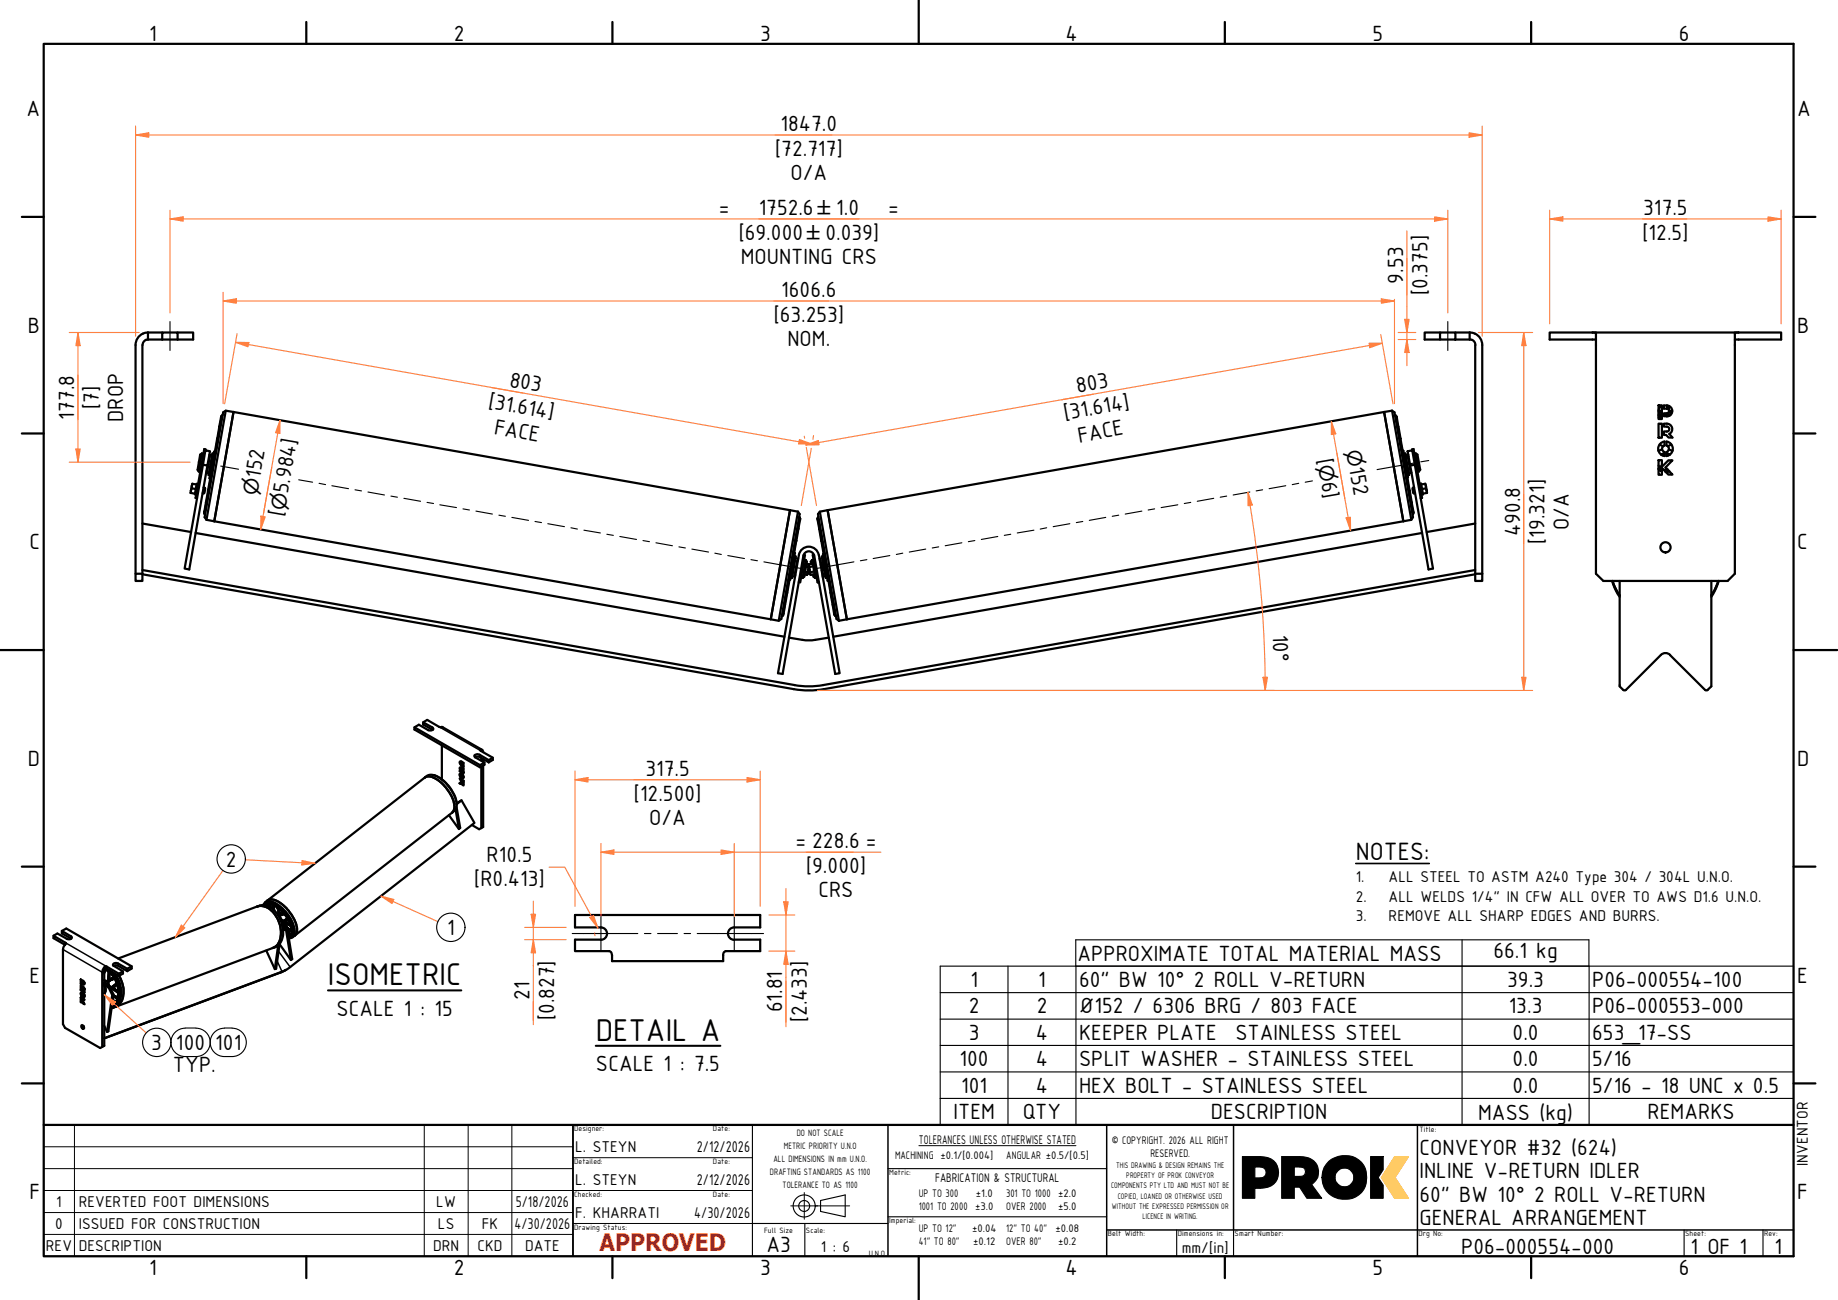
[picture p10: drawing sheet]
<svg xmlns="http://www.w3.org/2000/svg" width="420mm" height="297mm" viewBox="0 0 420 297" stroke-linecap="round" stroke-linejoin="round" font-family="sans-serif">
<defs><g id="words">
<g font-size="7.7">
<text x="75" y="225.2">ISOMETRIC</text>
<text x="136.2" y="237.8">DETAIL A</text>
</g>
<text font-size="6.2" x="309.9" y="196.4">NOTES:</text>
<text font-size="5.5" fill="#f00" x="137" y="285.8">APPROVED</text>
<g font-size="5.4">
<text x="34.1" y="9.3">1</text>
<text x="103.8" y="9.3">2</text>
<text x="173.8" y="9.3">3</text>
<text x="243.6" y="9.3">4</text>
<text x="313.8" y="9.3">5</text>
<text x="383.8" y="9.3">6</text>
<text x="6.1" y="26.5">A</text>
<text x="178.4" y="30">1847.0</text>
<text x="410.8" y="26.5">A</text>
<text x="177.2" y="35.5">[72.717]</text>
<text x="180.7" y="41.2">O/A</text>
<text x="164.3" y="49.2">=</text>
<text x="173.4" y="49.2">1752.6</text>
<text x="191.1" y="49.2">1.0</text>
<text x="203" y="49.2">=</text>
<text x="375.6" y="49.2">317.5</text>
<text x="168.9" y="54.8">[69.000</text>
<text x="188.7" y="54.8">0.039]</text>
<text x="375.5" y="54.8">[12.5]</text>
<text x="169.3" y="60.4">MOUNTING CRS</text>
<text x="320.8" y="64.8" transform="rotate(-90 320.8 64.8)">9.53</text>
<text x="178.6" y="67.9">1606.6</text>
<text x="326.3" y="67.4" transform="rotate(-90 326.3 67.4)">[0.375]</text>
<text x="6.4" y="76.1">B</text>
<text x="176.9" y="73.5">[63.253]</text>
<text x="410.8" y="76.1">B</text>
<text x="180" y="79.1">NOM.</text>
<text x="116.3" y="88.3" transform="rotate(10 116.3 88.3)">803</text>
<text x="246.3" y="89.8" transform="rotate(-10 246.3 89.8)">803</text>
<text x="17" y="95.9" transform="rotate(-90 17 95.9)">177.8</text>
<text x="22.6" y="93.4" transform="rotate(-90 22.6 93.4)">[7]</text>
<text x="111.5" y="93.2" transform="rotate(10 111.5 93.2)">[31.614]</text>
<text x="243.5" y="96" transform="rotate(-10 243.5 96)">[31.614]</text>
<text x="28.2" y="96.4" transform="rotate(-90 28.2 96.4)">DROP</text>
<text x="112.8" y="99.1" transform="rotate(10 112.8 99.1)">FACE</text>
<text x="246.7" y="101.1" transform="rotate(-10 246.7 101.1)">FACE</text>
<text x="301.1" y="105.1" transform="rotate(80 301.1 105.1)">[</text>
<text x="308.4" y="107" transform="rotate(80 308.4 107)">152</text>
<text x="59.4" y="109.5" transform="rotate(-80 59.4 109.5)">152</text>
<text x="65.8" y="112.9" transform="rotate(-80 65.8 112.9)">5.984]</text>
<text x="302" y="110.3" transform="rotate(80 302 110.3)">6]</text>
<text x="64.9" y="118.1" transform="rotate(-80 64.9 118.1)">[</text>
<text x="6.7" y="125.5">C</text>
<text x="347.5" y="122.5" transform="rotate(-90 347.5 122.5)">490.8</text>
<text x="353.1" y="124.2" transform="rotate(-90 353.1 124.2)">[19.321]</text>
<text x="358.6" y="121.1" transform="rotate(-90 358.6 121.1)">O/A</text>
<text x="410.8" y="125.5">C</text>
<text x="291" y="145" transform="rotate(88 291 145)">10°</text>
<text x="6.4" y="175">D</text>
<text x="147.5" y="177.3">317.5</text>
<text x="410.8" y="175">D</text>
<text x="144.9" y="182.9">[12.500]</text>
<text x="148.4" y="188.5">O/A</text>
<text x="111.2" y="196.9">R10.5</text>
<text x="181.8" y="193.8">= 228.6 =</text>
<text x="51.6" y="198">2</text>
<text x="108.4" y="202.5">[R0.413]</text>
<text x="184.3" y="199.5">[9.000]</text>
<text x="187.1" y="205">CRS</text>
<text x="102.2" y="213.6">1</text>
<text x="246.3" y="219.5">APPROXIMATE TOTAL MATERIAL MASS</text>
<text x="341.4" y="219">66.1 kg</text>
<text x="6.7" y="224.5">E</text>
<text x="221.8" y="225.5">1</text>
<text x="237.3" y="225.5">1</text>
<text x="246.7" y="225.5">60&quot; BW 10° 2 ROLL V-RETURN</text>
<text x="344.6" y="225.5">39.3</text>
<text x="364" y="225.5">P06-000554-100</text>
<text x="410.8" y="224.5">E</text>
<text x="76.9" y="232.1">SCALE 1 : 15</text>
<text x="121.1" y="228.4" transform="rotate(-90 121.1 228.4)">21</text>
<text x="126.7" y="233.1" transform="rotate(-90 126.7 233.1)">[0.827]</text>
<text x="178.8" y="231.3" transform="rotate(-90 178.8 231.3)">61.81</text>
<text x="184.4" y="233.6" transform="rotate(-90 184.4 233.6)">[2.433]</text>
<text x="221.5" y="231.5">2</text>
<text x="237" y="231.5">2</text>
<text x="246.7" y="231.5">Ø152 / 6306 BRG / 803 FACE</text>
<text x="344.9" y="231.5">13.3</text>
<text x="364" y="231.5">P06-000553-000</text>
<text x="34.6" y="239.9">3</text>
<text x="40.2" y="239.9">100</text>
<text x="49.2" y="239.9">101</text>
<text x="221.5" y="237.6">3</text>
<text x="236.8" y="237.6">4</text>
<text x="246.7" y="237.6">KEEPER PLATE</text>
<text x="282.4" y="237.6">STAINLESS STEEL</text>
<text x="345.8" y="237.6">0.0</text>
<text x="364" y="237.6">653_17-SS</text>
<text x="39.5" y="244.9">TYP.</text>
<text x="136.2" y="244.8">SCALE 1 : 7.5</text>
<text x="219.4" y="243.7">100</text>
<text x="236.8" y="243.7">4</text>
<text x="246.7" y="243.7">SPLIT WASHER - STAINLESS STEEL</text>
<text x="345.8" y="243.7">0.0</text>
<text x="364" y="243.7">5/16</text>
<text x="219.7" y="249.7">101</text>
<text x="236.8" y="249.7">4</text>
<text x="246.7" y="249.7">HEX BOLT - STAINLESS STEEL</text>
<text x="345.8" y="249.7">0.0</text>
<text x="364" y="249.7">5/16 - 18 UNC x 0.5</text>
<text x="218" y="255.8">ITEM</text>
<text x="233.8" y="255.8">QTY</text>
<text x="276.8" y="255.8">DESCRIPTION</text>
<text x="337.9" y="255.9">MASS (kg)</text>
<text x="376.6" y="255.8">REMARKS</text>
<text x="324.5" y="264">CONVEYOR #32 (624)</text>
<text x="324.5" y="269.3">I</text>
<text x="325.5" y="269.3">NLINE V-RETURN IDLER</text>
<text x="6.7" y="274.1">F</text>
<text x="324.5" y="274.6">60&quot; BW 10° 2 ROLL V-RETURN</text>
<text x="410.8" y="274.1">F</text>
<text x="324.5" y="279.8">GENERAL ARRANGEMENT</text>
<text x="175.2" y="286">A3</text>
<text x="334" y="286.5">P06-000554-000</text>
<text x="386.5" y="286.5">1 OF 1</text>
<text x="405.6" y="286.5">1</text>
<text x="34.1" y="291.3">1</text>
<text x="103.8" y="291.3">2</text>
<text x="173.8" y="291.3">3</text>
<text x="243.6" y="291.3">4</text>
<text x="313.8" y="291.3">5</text>
<text x="383.8" y="291.3">6</text>
</g>
<g font-size="4.6">
<text x="186.9" y="49.2">±</text>
<text x="184.4" y="54.8">±</text>
<text x="301.3" y="106.5" transform="rotate(80 301.3 106.5)">⌀</text>
<text x="307.7" y="103.2" transform="rotate(80 307.7 103.2)">⌀</text>
<text x="58.8" y="113.3" transform="rotate(-80 58.8 113.3)">⌀</text>
<text x="65.2" y="116.7" transform="rotate(-80 65.2 116.7)">⌀</text>
</g>
<g font-size="3.9">
<text x="309.9" y="201.6">1.</text>
<text x="317.4" y="201.6">ALL STEEL TO ASTM A240 Type 304 / 304L U.N.O.</text>
<text x="309.9" y="206">2.</text>
<text x="317.4" y="206">ALL WELDS 1/4&quot; IN CFW ALL OVER TO AWS D1.6 U.N.O.</text>
<text x="309.9" y="210.5">3.</text>
<text x="317.4" y="210.5">REMOVE ALL SHARP EDGES AND BURRS.</text>
<text x="131.5" y="263.3">L. STEYN</text>
<text x="159.3" y="263.3">2/12/2026</text>
<text x="413.3" y="266.4" transform="rotate(-90 413.3 266.4)">INVENTOR</text>
<text x="12.9" y="275.8">1</text>
<text x="18" y="275.8">REVERTED FOOT DIMENSIONS</text>
<text x="99.7" y="275.8">LW</text>
<text x="117.9" y="275.8">5/18/2026</text>
<text x="131.5" y="270.8">L. STEYN</text>
<text x="159.3" y="270.8">2/12/2026</text>
<text x="12.6" y="280.8">0</text>
<text x="18" y="280.8">ISSUED FOR CONSTRUCTION</text>
<text x="100.1" y="280.8">LS</text>
<text x="110.1" y="280.8">FK</text>
<text x="117.6" y="280.8">4/30/2026</text>
<text x="131.5" y="278.3">F. KHARRATI</text>
<text x="158.7" y="278.3">4/30/2026</text>
<text x="10.5" y="285.8">REV</text>
<text x="18" y="285.8">DESCRIPTION</text>
<text x="99" y="285.8">DRN</text>
<text x="109.1" y="285.8">CKD</text>
<text x="120" y="285.8">DATE</text>
<text x="187.6" y="286">1 : 6</text>
<text x="270.1" y="286.3">mm/[in]</text>
</g>
<g font-size="3.1">
<text x="210.1" y="261.3">TOLERANCES UNLESS OTHERWISE STATED</text>
<text x="213.8" y="270">FABRICATION &amp; STRUCTURAL</text>
</g>
<g font-size="2.7">
<text x="254.1" y="261.3">© COPYRIGHT. 2026 ALL RIGHT</text>
<text x="204.6" y="264.9">MACHINING ±0.1/[0.004]</text>
<text x="230" y="264.9">ANGULAR ±0.5/[0.5]</text>
<text x="263" y="264.4">RESERVED.</text>
<text x="210" y="273.4">UP TO 300</text>
<text x="223.1" y="273.4">±1.0</text>
<text x="230" y="273.4">301 TO 1000 ±2.0</text>
<text x="210" y="276.4">1001 TO 2000 ±3.0</text>
<text x="210" y="281.4">UP TO 12&quot;</text>
<text x="222.2" y="281.4">±0.04</text>
<text x="230" y="276.4">OVER 2000</text>
<text x="230" y="281.4">12&quot; TO 40&quot;</text>
<text x="241.3" y="281.4">±0.08</text>
<text x="241.9" y="276.4">±5.0</text>
<text x="210" y="284.4">41&quot; TO 80&quot;</text>
<text x="222.5" y="284.4">±0.12</text>
<text x="230" y="284.4">OVER 80&quot;</text>
<text x="241.9" y="284.4">±0.2</text>
</g>
<g font-size="2.3">
<text x="179.2" y="262.5">METRIC PRIORITY U.N.O</text>
<text x="182.1" y="259.5">DO NOT SCALE</text>
<text x="176" y="268.5">DRAFTING STANDARDS AS 1100</text>
<text x="176.8" y="265.5">ALL DIMENSIONS IN mm U.N.O.</text>
<text x="178.9" y="271.6">TOLERANCE TO AS 1100</text>
</g>
<g font-size="2">
<text x="255.1" y="266.9">THIS DRAWING &amp; DESIGN REMAINS THE</text>
<text x="257.5" y="269.3">PROPERTY OF PROK CONVEYOR</text>
<text x="254" y="271.6">COMPONENTS PTY LTD AND MUST NOT BE</text>
<text x="255.5" y="273.9">COPIED, LOANED OR OTHERWISE USED</text>
<text x="254.2" y="276.2">WITHOUT THE EXPRESSED PERMISSION OR</text>
<text x="261.2" y="278.5">LICENCE IN WRITING.</text>
</g>
<g font-size="1.9">
<text x="131.2" y="258.5">Designer:</text>
<text x="163" y="258.5">Date:</text>
<text x="324.5" y="258.7">Title:</text>
<text x="131.2" y="266">Detailed:</text>
<text x="163" y="266">Date:</text>
<text x="203.2" y="268.5">Metric:</text>
<text x="131.2" y="273.5">Checked:</text>
<text x="163" y="273.5">Date:</text>
<text x="131.2" y="281">Drawing Status:</text>
<text x="174.7" y="281.8">Full Size</text>
<text x="184.2" y="281.8">Scale:</text>
<text x="203.2" y="279.6">Imperial:</text>
<text x="198.6" y="286.9">U.N.O.</text>
<text x="253.2" y="282.5">Belt Width:</text>
<text x="269.2" y="282.5">Dimensions in:</text>
<text x="282.2" y="282.5">Smart Number:</text>
<text x="324.2" y="282.5">Drg No:</text>
<text x="385.2" y="282.5">Sheet:</text>
<text x="403.3" y="282.5">Rev:</text>
</g>
</g></defs>
<!-- layer: Visible (ISO) -->
<g fill="none" stroke="#000" stroke-width=".51">
<path d="M31 78.9v52.2M32.6 78.9v52.2M33.8 76h-.1a2.88 2.88 0 0 0-2.7 2.8M33.8 77.6h-.1a1.12 1.12 0 0 0-1.1 1.2M33.8 76h3.3M33.8 76v1.6M37.1 77.6v-1.6h3.5v1.6M40.6 76h3.6v1.6h-10.4M329.2 76h-3.5v1.6h3.5M329.2 76h3.5v1.6h-3.5zM332.7 77.6h3.3M332.7 76h3.3"/>
<path d="M336 77.6a1.21 1.21 0 0 1 1.3 1.2M336 76l1.1 .2M336 76v1.6M337.2 76.2a2.86 2.86 0 0 1 1.6 2.6M337.2 78.9v52.2M338.8 78.9v52.2M364 76h-9.8v1.6l10.6 .1M364 76l.8 .1v55l1.7 1.6h28.4l1.7-1.6v-54.9l.1-.2h.7M364 76h33.4M397.4 76h9.8v1.6l-10.6 .1M50.1 97.5l-.4 2.7M50.1 97.5h.1"/>
<path d="M50.2 97.5h.1M50.5 95.4v.1M50.5 95.2l-.4 2.3M50.5 95.4h.1M50.6 95.4h.1M50.7 95.1l-.2 .1M50.9 94.8l-.2 .1-4 22.5 .2 .2M51.6 93.8l-4.4 25M53.4 94.1l127.2 22.5-4.4 24.9-127.2-22.4M53.4 94.1l-1.8-.3-.6 .4-4.2 24 .4 .6M53.4 94.1l-4.4 25M316.4 94.1l1.8-.3 .6 .4 4.2 24-.4 .6-1.8 .3z"/>
<path d="M318.2 93.8l4.4 25M318.9 94.8l.2 .1 3.9 22.5-.1 .2M319.1 95.1v.1M319.2 95.2h.1M319.3 95.5h.1M319.3 95.2l.9 5M319.5 97.5h.1M319.6 97.5h.1M379.1 96.8h.8v3.2h-.8zM379.1 92.6h.8v3.1h-.8zM379.9 92.8a1.25 1.25 0 0 0-.8 1.1M379.9 93.7v.2"/>
<path d="M379.9 95.2h-.5l-.3 .2M379.9 93.8l-.8 .1M379.9 94.6l-.8 .1M379.9 94.3h-.8M379.9 95l-.8 .1M379.9 94.9h-.8M380.4 94.6l1.6 .1M380.4 94.9l1.2 .1M380.4 94.8l1.4 .1M380.4 92.7h.6l.1 .7h-.7zM380.4 92.7h-.1M381 93.4a.53 .53 0 0 1 .6 .5 .53 .53 0 0 1-.6 .5"/>
<path d="M381 97.5a.57 .57 0 0 1 .6 .6 .57 .57 0 0 1-.6 .5M381 96.8a1.23 1.23 0 0 1 1.2 .9 1.23 1.23 0 0 1-.6 1.4l.7 .9h-.9l-.5-.6h-.5v-.8h.6M381 92.7a1.25 1.25 0 0 1 1.3 1.2 1.25 1.25 0 0 1-1.3 1.3M381 94.4h-.6v.7h.6M381 96.8h-.6v.7h.6M381.4 94.3h.8M381.5 92.7v1M381.6 93.8l.7 .1M32.6 119.6l11.1 2M43.6 112.1v.5M43.6 112.6l.9 .2M43.9 111.1l-.3 1"/>
<path d="M43.9 111.6l.8 .1M44 110.6l-.1 .5M44 110.6l.9 .1M45.3 110.6l-.3-.1-.5 2.5h.3M45.4 107.7l.4 .1M46.1 103.6l-.3 .3-.6 3.4 .2 .4M46.1 103.6l-.7 4.1M46.1 103.6l.4 .1M46.3 112.7h.3M46.4 106.2l-4.2 23.7 1.1 .2 4.1-23.7M46.5 111.4h.3M46.7 117.2h.1"/>
<path d="M46.7 117.1v.1M46.7 116.9v.3M46.7 116.9h.1M46.7 116.8l.1 .1M46.8 111.4l.1 .2-.2 1-.1 .1M46.8 111.4l-.2 1.3M46.8 116.9h.1M46.9 102.9l.1-.2-.3-.1-2 11.2h.3M46.9 102.9l1.1 .2-.6 3.3-1-.2zM47.1 114.8h.1M47.1 114.9h.1M47.2 108l.6 .1"/>
<path d="M47.2 114.9h.1M47.2 118.8l1.8 .3M47.6 112.1l.1 .1M47.6 112.1h.1M47.6 112.2h.1M47.8 104.3h.2l-.6 3.4-.2-.1M47.9 103.9l.6 .1M48 108.5h.1M48.3 108.2l-1.6 8.7M48.3 108.1v.1M48.6 103.6l.2 .1-.9 4.9-.2-.1zM48.8 103.8h.1"/>
<path d="M48.9 104.2l-.6 3.9 .1 .1M49 104.1l.1 .1M49 104.1h.1M49 104.2h.1M49.1 104.2h-.1M49.1 103.2h-.2l-.9 5.3-.1 .8h.1M49.7 100.2l-.7 3.9M49.7 100.2h.1M49.8 100.2h.1M180.6 116.6l1.8 .3 .4 .6-4.2 23.9-.6 .4-1.8-.3zM182.4 116.9l-4.4 24.9M182.7 118.1l.1 .2-3.9 22.4-.2 .2"/>
<path d="M182.8 118.7v.1M182.8 118.8h.1M182.9 118.5h.1M182.9 118.8h.1M182.9 118.8l-.9 4.8M182.9 118.5v.3M186.9 118.5l.4 2.3M186.9 118.5h.1M187 118.5h.1M187 118.8h-.1M187.1 118.1l-.2 .2 4 22.4 .2 .2M187.4 116.9l4.4 24.9"/>
<path d="M189.2 116.6l127.2-22.5 4.4 25-127.2 22.4M189.2 116.6l-1.8 .3-.4 .6 4.2 23.9 .6 .4M189.2 116.6l4.4 24.9M320 100.2h.1M320.1 100.2h.1M320.1 100.2h-.1M320.2 100.2l.6 3.9M320.6 103l.2 .2 1.1 5.9h-.2M320.7 104.2h.1M320.8 104.1h.1M320.8 104.1l-.1 .1M320.8 104.2h.1"/>
<path d="M320.8 104.2l.7 3.9M320.9 103.8h.1M321 103.7l.3-.1 .8 4.9-.2 .1zM321.4 108.2h.1M321.5 108.1v.1M321.5 108.1h.1M321.5 108.1l-.1 .1M321.5 108.2l1.2 6.6M321.8 103.1l1-.2 .6 3.3-1 .2zM321.8 108.5h.1M321.9 103.9l-.6 .1M322 104.3h-.2l.6 3.4 .2-.1"/>
<path d="M322.2 112.1l-.1 .1M322.6 114.9h.1M322.7 108l-.7 .1M322.7 114.8h.1M322.7 114.8l.4 2.4M322.8 102.9v-.2l.3-.1 2 11.2h-.4M323 111.4l-.1 .2 .1 1 .2 .1M323 111.4l.2 1.3M323 117.2h.1M323 116.8v.1M323 116.9h.1M323.1 117.2h-.1"/>
<path d="M323.1 117.1v.1M323.3 111.4h-.3M323.4 106.2l4.2 23.7-1 .2-4.2-23.7M323.5 112.7h-.3M323.6 103.6l.8 4.1M323.6 103.6l.4 .3 .7 3.4-.3 .4M323.6 103.6l-.3 .1M324.4 107.7l-.4 .1M324.6 110.6h-.1M324.9 110.5l-.4 .1 .4-.1 .4 2.5h-.3M325.8 110.6l.2 .5M325.8 110.6l-.9 .1"/>
<path d="M326 111.6l.1 .5M326 111.1v.5M326 111.1l.1 1M326 111.6l-.9 .1M326.1 112.1v.5M326.1 112.6l-.9 .2M337.2 119.6l-11.1 2M379.1 102.9l.1 .1M379.1 107.1l.4 .4M379.1 107l.8 .6M379.1 106.4l.3 .4M379.1 107.2l.8 .5"/>
<path d="M379.1 105.1h.8v1.2l-.5 .5 .5 .5v1.2h-.8zM379.4 101.5l.8 .5M379.4 107.4l.5 .3M379.7 103.8l.8-.2-.8 .3M379.9 102.7l-.8 .3M380.2 107.3h1M380.5 103.9l-.5 .1M380.5 100.9v.9a.78 .78 0 0 0-.6 .7 .78 .78 0 0 0 .6 .8M380.5 100.9a1.67 1.67 0 0 0-1.4 1.6 1.67 1.67 0 0 0 1.4 1.7v-.9M381 103.9l.4 .1M381 100.9a1.68 1.68 0 0 1 1.4 1.6 1.68 1.68 0 0 1-1.4 1.7v-.9a.78 .78 0 0 0 .5-.8 .78 .78 0 0 0-.5-.7v-.9M381.4 105.2h.9l-1.6 1.6 1.6 1.6h-.9l-1.6-1.6z"/>
<path d="M381.5 107.6l-.8 .1M381.5 102.7l.8 .3M381.6 107.6l-.8 .3M381.6 107.7l-.8 .2M381.7 103.8l-.7-.2 .7 .3M382 101.5l-.8 .5M382.3 102.9l-.1 .1M31 131.1h1.6v1.6h-1.6zM32.6 130.2l149.1 26.3M32.6 131.2l148.9 26.3M44.7 121.8l134.6 23.7M179.3 138.2h.1"/>
<path d="M179.4 138.2h.1M179.5 138.1l-.1 .1M179.5 138.2l-.5 2.3M179.8 135.5h.1M179.9 135.5h-.1M179.9 135.4v.1M180.5 131.5h.1M180.6 131.5h.1M180.6 131.6l-1.1 6.6M180.8 131.9h.1M181.1 131.6l.6 .2M181.2 127.5h.1"/>
<path d="M181.3 127.5h-.1M181.3 127.5h.1M181.3 127.5v.1M181.4 127.4l-.1 .1M181.4 127.6l-.8 3.9M181.4 127.5v.1M181.6 126.4h.1l-1.1 6h-.1M181.6 127.2h.1M181.7 127.1l.2 .1-.8 4.9-.3-.1zM181.9 127.5l.6 .2M181.9 123.5l.1 .1M181.9 123.5h.1"/>
<path d="M182 123.6h.1M182 123.6l-.6 3.9M182.4 128h-.2l-.5 3.3 .1 .1M182.4 120.8h.1M182.5 120.8v.1M182.6 126.8a2.31 2.31 0 0 1 2.3-1.9 2.31 2.31 0 0 1 2.3 1.9M182.6 126.8l-4.8 27 1.1 .2 4.7-27M183.1 132l.4 .1M183.7 127a1.25 1.25 0 0 1 1.2-1 1.25 1.25 0 0 1 1.2 1M183.7 126.8h.3l-1.1 6.3-.3-.1M183.8 127.9l.4 .1M183.9 131.3h.5"/>
<path d="M184 130.7l.6 .1M184.2 128l-.7 4.1M184.2 128l.2 .3-.5 3.5-.4 .3M184.2 129.5l.6 .1M184.4 128.8l.5 .2M184.6 130.8v.3M184.6 131.1l-.2 .2M184.8 130.2l-.2 .6M184.8 130.2l-.2 .9M184.9 129.4l-.1 .8M184.9 129.3l.1 .9M184.9 129v.3"/>
<path d="M185 130.2l.2 .6M185 130.2l.2 .9M185.2 131.1l.1 .2M185.2 130.8v.3M185.6 128l-.3 .3 .1 .5M185.6 128l.2 .8M185.8 128.8l-.9 .2M185.8 131.3l.2 .5 .4 .3M185.9 129.4l-.9 .2M186 127.9l-.4 .1M186.1 126.8l-.3 .1 .8 4.5 .3 1.7 .3-.1M186.1 128.7l-.3 .1 .4 2.4h.4"/>
<path d="M186.1 130.6l-.9 .2M186.2 131.2l.2 .9M186.2 131.2l-.9 .1M186.7 132l-.3 .1M187.2 126.8l4.7 27-1 .2-4.8-27M187.3 120.8l.4 2.8M187.3 120.8h.1M187.3 120.8v.1M187.4 120.8h-.1M187.4 128h.2l.1 1M187.7 123.6l.7 3.9M187.8 123.5l-.1 .1"/>
<path d="M187.8 129l.2 .1 .1 1.2M187.8 129l.3 1.3M187.8 129l-.2 .1M187.9 123.5h.1M187.9 127.2l.2-.1 .9 4.9-.2 .1zM188 130.3l.2 1-.2 .1M188 127.5l-.7 .2M188.1 130.3l-.3 .1M188.1 127.2h.1M188.3 126.6h-.2l1 5.9 .1 .2h.2M188.5 127.6l.6 3.9M188.5 127.5h.1"/>
<path d="M188.5 127.5v.1M188.5 127.4v.1M188.6 127.5h-.1M188.7 131.6l-.7 .2M189 131.9h.1M189.1 131.5h.1M189.2 131.5h.1M189.2 131.6l.7 3.9M189.3 131.5h.1M189.9 135.5l.9 5M189.9 135.4l.1 .1M190.3 138.1l.2 .1"/>
<path d="M325.1 121.8l-134.6 23.7M337.2 131.1v1.6h1.6v-1.6M337.2 130.2l-149 26.3M337.2 131.2l-148.9 26.3M337.2 131.1h1.6M368.5 132.7l.9 2.3 .8 1.4M368.6 132.7l.5 1.4 1.1 1.9M370.2 132.7v24.1l1.1 .9 .4-.1 7.9-7.9a1.49 1.49 0 0 1 2.2 0M391.2 132.7v24.1l-1 .9-.4-.1-8-7.9M392.8 132.7l-.8 2.1-.8 1.2M392.9 132.7l-.6 1.6-1.1 2.1M178.9 140.5h.1"/>
<path d="M179 140.5l-.1 .1M179 140.2h.1M179 140.2v.1M179.1 140.2h.1M180.3 145.7l4.6 .6 4.5-.6M181.5 157.5a19.7 19.7 0 0 0 6.8 0M181.6 156.5a18.8 18.8 0 0 0 6.6 0M190.7 140.2h.1M190.8 140.5h.1M190.8 140.2h-.1M190.8 140.2v.1M190.9 140.5v.1"/>
<path d="M193.6 141.5l-1.8 .3M94.7 166.2l15 8.6M96.7 165l1-.5 2.7 1.6h.8l9 5.3M97.1 177.7a2.7 2.7 0 0 1 3 .6 8.9 8.9 0 0 1 3.8 6.2l-.1 .6-.4 .6M97.1 177.7l.5-.4a2.88 2.88 0 0 1 3.3 .8 8.9 8.9 0 0 1 3.5 6l-.3 .9-.7 .7M97.1 177.7l-36 28.1M98.9 166.8l-2.2-1.2v-.6l2.1 1.2a.39 .39 0 0 1 .2 .5 .39 .39 0 0 1-.5 .2h-.5l-2.2-1.3-1.1 .6v.5l15 8.6 1-.6v-.5l-2.1-1.2a.37 .37 0 0 1-.2-.4 .37 .37 0 0 1 .5-.2l.7 .1 2.1 1.2v.5M99.1 177.1a8.2 8.2 0 0 1 5.3 6.8M101 170.3v7.8M105.1 177.9l.7 .9-.3-.1 .2-.1-.2 .1zM105.1 179l.4-.3-.4 .3M105.1 179l.2 .1 .5-.3-.5 .3"/>
<path d="M105.2 176.7h.3v.3l-.2 .1 .2 .7-.5-.7zM105.2 174l.4 .1v.3l-.3-.2 .3 .7-.4-.3zM105.4 175.9l-.3 .3M105.4 175.9l-.1-.3 .3 .1v-.2l-.2-.1a.24 .24 0 0 0-.3 0 .24 .24 0 0 0 0 .4l.2 .3M105.4 175.9l.2 .2v.2l-.1-.1 .1-.1M105.5 176l-.4 .2 .2 .1 .2-.1M105.5 177h-.1M105.5 174.1h.1M105.5 175.5l-.2 .1M105.6 177.1l.1 .3-.1 .5 .4-.3M105.6 174.1l-.3 .1M105.7 177l-.1 .1v-.3l.4 .6a.32 .32 0 0 1-.1 .4 .32 .32 0 0 1-.3 .1"/>
<path d="M105.7 178.6l.3 .2M105.9 178.9l-.2 .5 .3-.2M106 176.5l-.3 .1 .3 .1v-1l-.3-.2v1.1M106 178.5l-.3 .1v-.3l.3 .1v1.1l-.3-.1M106 175.1l-.3 .1v-1l.3 .1v1l-.3-.1M106 177.4l-.3 .2M108.6 173l.8-.1 2.3 1.3M110 173.2v.6M110 175.2v14M110.4 171.9a.37 .37 0 0 0-.1-.5 .37 .37 0 0 0-.5 .1l2.8 1.6v.5l-.9 .6M110.4 174.9v14.1l-.9 .5-1.6-1M110.4 173.5v.6"/>
<path d="M110.7 174.2l-1 .6v.5M112.6 173.1l-.9 .6M103.4 185.7l-36 28.1M104.1 184.9l.8 4.5M104.4 184.3l.8 4.9-.3 .2-2.3-3.1M104.4 183.5l1.1-.6 3 5.1-42.8 33.4-1.2 .6-40.7 15.2M105.5 182.9l-1.1 .9M12.2 213.8l.9-.5 2.2 1.3 .9-.1a.3 .3 0 0 0 .2-.2 .3 .3 0 0 0-.2-.4l-2.1-1.2v.6l2.2 1.2M14.1 212.7l1.1-.5 14.9 8.6M14.9 215.9l-2.7-1.5v-.6l2.9 1.7-.6 .9-.1 .5v17.1l.5 .9 8 4.6 .9-.5v-17.2l.2-.4M58.8 207.1a4.1 4.1 0 0 1 4.5 2.6 5.8 5.8 0 0 1-.1 6.4l-.8 .5M58.8 207.1a3.6 3.6 0 0 1 4.7 1.8 6 6 0 0 1 .2 7l-1.3 .7"/>
<path d="M58.8 207.1l-31.8 11.9M60.2 206.8a1.54 1.54 0 0 1 2.4-.7 8.9 8.9 0 0 1 4.8 6.8 1.32 1.32 0 0 1-1.4 1.5M60.3 206.8a1.8 1.8 0 0 1 2.6-.2 8.4 8.4 0 0 1 4.2 6.4 1.24 1.24 0 0 1-1.1 1.3M60.5 206.8a1.84 1.84 0 0 1 2.6 .1 8.5 8.5 0 0 1 3.9 5.8 1.33 1.33 0 0 1-1 1.5M60.6 206.8a1.58 1.58 0 0 1 2.1-.1 7.9 7.9 0 0 1 4.2 6.3 1.19 1.19 0 0 1-.9 1.1M60.6 206.8a2.13 2.13 0 0 1 2.7 .4 7.9 7.9 0 0 1 3.5 5.7 1.17 1.17 0 0 1-.8 1.2M60.8 206.8l-.1 .1M60.8 206.9l.5-.2 .3 .5M61.1 205.8a2.88 2.88 0 0 1 3.3 .8 8.7 8.7 0 0 1 3.5 6.2l-.5 1M61.1 205.8l-.5 .3M61.3 206.3l-.4 .2M61.4 206.7l1 .2v.9"/>
<path d="M61.4 206.6v.1l.5 .7M62.4 216.6l-36 13.5M62.6 206.9h.1M62.6 206.8l.1 1.2M62.7 206.9l.7 .5 .3 1.7M63.2 208.6l.8 1.1 .5 1.3 .2 1.7M63.6 216l-.8 5.4M63.7 207.6l1 1M63.7 207.5l.3 1.4 .8-.2M63.8 209.2h-.1M63.9 215.7l-.8 5.6-.3 .1-1.9-4.2M64.1 209.1l-.1 .4 .2 .5 .5 .4h.4"/>
<path d="M64.1 209.2l1-.3 .6 .9-.7 .5M64.1 210.1l1.2 .7M64.5 211.1l.2-.2a.45 .45 0 0 1 .4-.1 .45 .45 0 0 1 .4 .3l1.3 8-.3 .3-2.6-3.6M64.6 211.6l.3 .5-.1 .2M64.6 211.4l.6 .7-.1 .4M64.7 212v.4M64.7 212.4l.4 .1 .1-.3-.6-.8 .5-.3 1.4 8.3M64.8 211.9l-.2-.1 .3 .4-.2 .2M65.4 211l1.1 .7 .2 .8M65.6 212l1.2 .5M65.7 212.3l1 .5-.2 .8M65.7 212.5l.8 1.1"/>
<path d="M65.8 210.1l.6 1.3M65.8 210l-.5 .6 1.2 .8M65.8 212.9l.5 .9M66.3 213.9l-.3 .1M66.5 213.6h.1M66.9 213.5l-.3 .3M67.4 213.8l-.5 .4M137.4 211.9a1.42 1.42 0 0 1 1.4 1.4 1.42 1.42 0 0 1-1.4 1.4M137.4 214.7h-6v2.6h7.8a.83 .83 0 0 1 .7 1v1.3h25.4v-1.3a.77 .77 0 0 1 .6-1h7.9v-2.6h-5.9M137.4 211.9h-6v-2.8h42.4v2.8h-6a1.42 1.42 0 0 0-1.4 1.4 1.42 1.42 0 0 0 1.4 1.4M18.5 225.2l.2 .1v1l-.2-.1zM18.5 227.9l.2 .1-.2 .5 .2 .6-.2-.1z"/>
<path d="M18.5 223.8l.2 .1v1l-.2-.1zM18.6 226.7h.2l-.1 .4 .1 .7-.4-.7zM18.6 228.5l.5-.3 .2 .2-.4 .3 .4 .8-.2-.2zM18.7 234.3h.3l.2 .3a.28 .28 0 0 1-.2 .5 .28 .28 0 0 1-.3-.3zM18.7 226.1l-.2 .1M18.7 228.8l-.2 .2M18.7 224.7l-.2 .1M18.8 224l.5 .4a.28 .28 0 0 1 0 .4 .28 .28 0 0 1-.3 .1l-.2-.3 .3 .1v-.2l-.3-.3zM18.8 225.4l.5 .4a.31 .31 0 0 1 .1 .3 .31 .31 0 0 1-.3 .2l.2 .4-.5-.5v-.2h.3zM18.8 227h.1M19 227.1l.1 .3-.1 .5M19 227.1v-.3l.3 .6v.4l-.3 .1"/>
<path d="M19 224.1l-.2 .1M19 224.7l-.2 .1M19 225.5l-.2 .1M19 226.1l-.2 .1M19 234.4l.2 .2M19.1 228.2v.1M19.1 227l-.1 .1M19.2 228.5l-.1-.2-.5 .2M19.2 229.3h-.1M19.2 226.5l-.1 .1M19.3 226l-.4 .3M19.3 224.6l-.2 .1"/>
<path d="M19.3 226.3h-.2M19.3 225.9l-.2 .1M19.3 227.7l-.3 .2M19.3 227.4l-.3 .2M23.8 224.9l.2 .1M23.8 224.8l.3 .2M23.8 224.7l.4 .3M23.8 224l.4 .3 .3-.1M23.8 224.5l.4 .2 .3 .5M23.8 224.5l.6 .3 .2 .4M23.8 225.3l.2 .3a1.58 1.58 0 0 1-.2 1.5M23.8 225.1l.4 .8-.4 1.4"/>
<path d="M24 221.4a5.8 5.8 0 0 1 2.6 7.5l-.4 .6-.6 .4M24 221.6h.1M24 221.5l-.2 .7M24 221.4h.4l2.8 1.6M24.1 221.6l.7 .4-.1 1.7-.3 .5M24.2 221.3a5.8 5.8 0 0 1 2.3 7.9l-.9 .7M24.2 225l-.4 .1 1 .6M24.2 225l.9 .5M24.8 221.6a6.1 6.1 0 0 1 1.9 7.5l-.3 .4-.8 .5M24.8 225.7l.3-.2 .9 1.7-.3 .2zM25.1 222.3l.6 .6 .3 .5M25.1 222.2l-.2 1.4 .2 .2 .9-.3"/>
<path d="M25.4 225.9l.3 .1 1.3 .9-.1 .9M25.4 222a6.1 6.1 0 0 1 1.3 7.3l-.3 .4-.9 .5M25.6 225.5h.1M25.7 227.4l-1.2 8.4M25.7 228.7l.3 .7-.4 .2M25.8 228.3l.3 .9h.2M25.9 227.7l.8 .4a.4 .4 0 0 1-.2 .6l-.3 .4M25.9 227.5l1 .4M26 227.2l-1.2 8.5-.3 .1-.7-1.4M26 220.7l.4-.2 .5 .1 2.2 1.3M26.2 223.7l.5 .9-1.1 .9M26.2 223.6l-1.2 .5a.86 .86 0 0 0-.2 .9 .86 .86 0 0 0 .8 .5"/>
<path d="M26.2 222.4a6.4 6.4 0 0 1 .9 6.9 2.62 2.62 0 0 1-1.6 1.1M26.4 230.1l-.5 .2M26.5 229.3l-.5 .4M26.7 225l.3 1.5M26.7 224.9l-.8 .8 1.2 .9M27.2 223v-.5l-2.8-1.6a1.03 1.03 0 0 0-1 1.3v17M27.2 223a6 6 0 0 1 .2 6.4l-1 .7M28.1 221.9l-.9 .6M29.1 221.9v-.6l-2.2-1.2h-.8a.3 .3 0 0 0-.3 .3 .3 .3 0 0 0 .2 .3l2.1 1.2v.5l-.9 .6M29.1 221.3l1-.5v.5l-1 .6M65.4 221.6l-1 .5-40.6 15.2"/>
<circle cx="380.7" cy="125.1" r="1.16"/>
</g>
<g fill="#000">
<circle cx="48.3" cy="108.1" r=".25"/>
<circle cx="48.9" cy="104.2" r=".25"/>
<circle cx="320.8" cy="104.2" r=".25"/>
<circle cx="321.5" cy="108.1" r=".25"/>
<circle cx="180.6" cy="131.5" r=".25"/>
<circle cx="189.1" cy="131.5" r=".25"/>
<circle cx="63.8" cy="209.2" r=".25"/>
<circle cx="64.1" cy="209.1" r=".25"/>
<circle cx="64.8" cy="208.7" r=".25"/>
<circle cx="66.3" cy="213.9" r=".25"/>
<circle cx="66.5" cy="213.6" r=".25"/>
<circle cx="24.5" cy="224.2" r=".25"/>
<circle cx="25.1" cy="222.2" r=".25"/>
<circle cx="25.3" cy="225.8" r=".25"/>
<circle cx="26" cy="223.5" r=".25"/>
<circle cx="26.2" cy="229.1" r=".25"/>
<circle cx="26.9" cy="227.9" r=".25"/>
<circle cx="27.1" cy="226.6" r=".25"/>
</g>
<!-- layer: Symbol (ISO) -->
<path d="M75 226.3h30.5M136.2 239h28.5" fill="none" stroke="#000" stroke-width=".47"/>
<!-- layer: Visible Narrow (ISO) -->
<g fill="none" stroke="#000" stroke-width=".34">
<path d="M98.8 166.2v.5M100.4 166.1l.3 .1M100.7 166.2l8.9 5.2M101 166.1l-.3 .1M105.6 174.7l-.2 .1M105.6 174.1l-.2 .1M105.6 175.5l-.2 .1M109.6 171.4l.4-.1-.1 .3zM109.6 172.5v.5M14.4 216.9l9 5.3 .4-.3M15.2 215.5l-.3 .3M15.2 215.5l-.2-.1v.3"/>
<path d="M15.2 215.5l9 5.3M16.2 213.9v.5M60.8 206.8l.3-.2zM61.1 206.4l-.1 .1M61.1 206.6v.1M61.1 206.6l.2 .1M61.2 206.6l-.5 .2M61.2 206.6l.1 .1zM61.2 206.6h.1M61.3 206.7l.3 .5-.4-.5-.4 .2M61.3 206.7h-.2l-.4 .2M61.3 206.7l.5 .6"/>
<path d="M61.3 206.7l.4 .5M61.4 206.5h.2a.67 .67 0 0 1 .9 .4M61.4 206.5v.1M61.4 206.7h.1M61.4 206.6l.1 .1M61.4 206.6l1 .3v.9M61.4 206.6l.9 .1M61.5 206.7h.1M61.5 206.7l.5 .7M61.5 206.7l.6 .8M62.1 207.5l-.6-.8 .7 .9M62.3 206.7h.1"/>
<path d="M62.3 206.7l.1 .3M62.3 206.7l.2 .2M62.4 207a.83 .83 0 0 0-1-.3l.5 .7M62.4 207l.1 .8M62.5 206.9v.9M62.5 206.9l-.1 .1M62.6 207l.1 1zM62.6 206.9v.1M62.7 206.9h.1M62.6 206.8l.1 .1M62.7 207v1.1zM62.7 206.9l.7 .5 .4 1.4"/>
<path d="M62.7 206.9l.7 .3M62.7 206.9v.1M62.7 206.8v.1M63.3 207.2l-.7-.3 .9 .5M63.3 207.2v.1M63.3 207.2l.2 .3M63.3 207.2h.1M63.4 207.2l.1 .2M63.4 219.6l1.1 2.4-.3 .2-40.4 15.1M63.5 207.5l-.9-.6 .1 1.1M63.5 207.5l.3 1.3M63.5 207.4l.3 1.4"/>
<path d="M63.5 207.4v.1M63.6 209.2h.1M63.7 207.6h.1M63.7 207.5h.1M63.7 207.6l.2 1.1M63.7 217.4l2.6 3.6M63.7 207.6l.3 1.1M63.7 207.6l1 1M63.8 207.6l-.2-.1 .4 .2 .8 .8M63.8 207.5l.9 1M63.8 207.5l1 1.2M63.8 209.1h-.2"/>
<path d="M63.8 208.8l-.2 .4M63.8 208.8l-.1 .4M63.8 208.8v.4v-.4M63.8 208.8h.1M63.9 208.7h.1M63.9 208.7l.2 .1M63.9 208.7l-.3-1.2 .7 .6 .5 .6M63.9 208.7l.2 .2M64 208.7h.1M64 208.7l-.3-1.1 .3 1.1M64 208.7l.1 .1-.1-.1M64 208.7l.1 .1"/>
<path d="M64.1 209.2a1 1 0 0 0 .9 1.1 .96 .96 0 0 1-.9-1.1zM64.1 209.1a.96 .96 0 0 0 .9 1.3M64.1 208.8h.1M64.1 208.9h.1M64.1 209.1l-.1 .1M64.1 209.1h.1M64.7 208.6l-.6 .2 .6-.2M64.7 208.5l.1 .2M64.7 208.6h.1M64.7 208.5h.1M64.8 208.5v.2M64.8 208.7h.1"/>
<path d="M64.8 208.7l-.7 .2M64.9 211.5l-.1 .1M64.9 211.1l.3 .2M64.9 208.8l.8 1M64.9 210.6l.3 .1M64.9 208.8l.8 1.1M64.9 208.8l.2 .1M64.9 208.8h.1M64.9 208.8l-.8 .3M65 208.9l-.8 .3a.85 .85 0 0 0 .8 1.1M65 208.9l.7 .9M65 208.9l-.9 .3a.86 .86 0 0 0 .9 1.1"/>
<path d="M65 210.6l.2 .1M65 208.9h.1M65 210.3v.1M65 210.4h.1M65.1 210.4h-.1M65.1 210.7l.1 .1M65.1 208.9l.6 .8M65.1 208.9h.1M65.2 210.8h.1M65.2 210.7l1.3 .9M65.2 210.7v.1M65.3 210.5h.1"/>
<path d="M65.3 210.6h.1M65.3 210.6l.1 .1M65.4 210.6h.1M65.4 210.6v.1zM65.4 210.6v.1M65.4 210.7h.1M65.4 210.9l1.1 .7M65.4 210.9l1.2 .9M65.4 210.6l1 .7M65.6 211.9l1.1 .6zM65.7 212.2l.9 .4M65.7 209.8l-.7 .5"/>
<path d="M65.7 209.7v.2M65.7 212.3h.1M65.7 212.3l.9 .4M65.7 209.9l-.7 .5M65.7 209.7v.1M65.7 212.3l.7 1.2-.7-1.1M65.7 212.5l.7 1.1a.49 .49 0 0 0 .3-.8l-.1-.2M65.7 209.7h.1M65.7 209.8v.1M65.7 212.4l.7 1.1M65.7 212.5l.6 1M65.7 210l.3 .2 .5 1.2-1.2-.9"/>
<path d="M65.7 210l.4 .4 .4 1M65.7 210l-.4 .5M65.7 212.7l.7 .9M65.7 209.8l-.6 .6M65.7 212.7l.6 .9M65.8 210.1l-.4 .5 .4-.5M65.8 210.1l-.4 .5M65.8 210.1l.6 1.3M65.8 210l.2 .1M65.8 210l-.5 .5M65.8 212.9l.5 .7M65.8 210.1l-.5 .5"/>
<path d="M66 210.1l.5 1.3M66 210.1v.1M66 210.1l.5 1.2M66.3 213.6l-.3 .3 .3-.1M66.3 213.6v.2l-.3 .2M66.3 213.6h.1M66.3 213.9l.1-.1zM66.3 213.6l-.6-.8 .6 .8M66.3 213.5h.1M66.3 213.5l.2 .1-.1-.1M66.3 213.6v.2M66.3 213.6l.1 .2"/>
<path d="M66.4 211.4h.1M66.4 211.4l-1-.7 1 .7M66.4 213.6v.2l-.4 .2M66.4 211.3v.1M66.5 211.4h.1M66.5 213.5h.1M66.5 211.3v.1zM66.5 211.6l.3 .9M66.5 213.6h.1M66.5 211.6l.2 .9-1.1-.5M66.5 211.6l.1 .2M66.5 211.3v.1"/>
<path d="M66.5 211.6h.1M66.5 211.7l.1 .1M66.6 212.6l.1 .1a.51 .51 0 0 1-.1 .8l-.1 .1M66.6 212.7l.1 .3-.2 .6M66.6 212.6l.1 .3M66.6 212.6l.2 .2M66.6 212.6h.1M66.6 211.8l.1 .7M66.6 212.5l-1-.5 1 .5M66.6 211.8l.2 .7M66.6 211.8h.1M66.7 212.5h-.1"/>
<path d="M66.7 212.5h.1M66.8 212.5h.1M66.8 212.8l-.3 .8M66.8 212.8h.1M66.8 213.6l-.2 .2M19.1 224.3l-.1 .1M19.1 225.6l-.1 .1M19.3 224.7l-.3 .2M23.8 222.5l.2-.9-.2 1M23.8 223.8l.5 .4 .3-.1M24 221.6l-.2 .8M24 221.6h.1"/>
<path d="M24 221.5h.1M24.1 221.6h-.1M24.1 221.6l.7 .4-.1 1.7M24.1 221.5l.7 .4M24.1 226.6h-.1M24.1 221.5h.1M24.2 220.8l-.3 .2 .1 .4M24.2 225l-.3 .1M24.2 220.8l.2 .1v.5M24.4 224.2l-.6-.4 .7 .4M24.7 223.7a.46 .46 0 0 1-.3 .5 .46 .46 0 0 1-.6-.3M24.8 221.9l-.7-.4a.84 .84 0 0 1 .8 .6"/>
<path d="M24.8 223.8a.48 .48 0 0 1-.4 .5 .48 .48 0 0 1-.6-.3M24.8 221.9h.1M24.8 221.9v.2M24.8 223.8l-.3 .4M24.8 223.8h.1M24.8 223.8l-.1 .3-.4 .2M24.8 221.9l.1 .2M24.8 222.1v-.2l-.8-.4-.2 .7M24.8 222.1v1.7M24.9 222.1l-.1 1.7M25 223.5h.1M25 223.5l.1 .2"/>
<path d="M25 222.3l.1-.1 .2 .2a.98 .98 0 0 1 .7 1.1M25 222.3l-.1 1.3 .2 .2M25 222.3h.1M25 224l-.1 .1M25 222.2h.2l.8 1M25 224.1h.1M25 224.1a.78 .78 0 0 0-.2 .9 .78 .78 0 0 0 .9 .5l.9-.8M25 224.1l1.2-.5 .5 1.2M25 224.1a.83 .83 0 0 0-.2 .9 .83 .83 0 0 0 .9 .5M25 223.5l.1-1.2-.1 1.2M25 223.5l.1 .2zM25 224v.1"/>
<path d="M25 222.3v1.2M25.1 224.1h.1M25.1 224.1a.74 .74 0 0 0-.2 .9 .74 .74 0 0 0 .8 .4l.9-.7M25.1 224.1a.82 .82 0 0 0-.2 .9 .82 .82 0 0 0 .7 .5M25.1 224.1a.79 .79 0 0 0-.2 .9 .79 .79 0 0 0 .7 .5M25.1 222.2h.1M25.1 222.3l-.1 1.2M25.1 222.3h.1M25.1 223.8h.1M25.1 222.3l.9 1v.1M25.2 222.2l.7 .8 .1 .5M25.2 222.2h-.1"/>
<path d="M25.2 222.2l.9 1.1-.1 .2M25.3 225.8l.5 .1M25.3 225.9l.4 .1 1.4 .9-.3 1M25.3 225.8l.4 .1M25.4 225.9h.1M25.6 229.7l.4-.2 .1-.2-.1 .2zM25.6 229.6l.4-.2zM25.7 225.5h.1M25.7 225.5l-.3 .1M25.7 225.5h-.1M25.7 228.7l.3 .7M25.7 225.9l1.3 .9"/>
<path d="M25.7 228.6l.3 .7M25.8 228.5l.3 .8M25.8 225.9l1.3 .9M25.8 228.5l.2 .8M25.8 228.1l.4 1M25.8 228.2l.4 .9M25.8 228.2l.3 .9M25.9 227.7l.9 .5-.6 .9M25.9 227.4l.9 .4M25.9 227.4l.9 .5M26 225.6l.8-.6 .3 1.5-.2 .1M26 225.6v.2l.9 .8"/>
<path d="M26 223.4l-.9 .3 .9-.3M26 223.4h.1M26 223.4l-.9 .3M26 225.7v.1M26 225.6v.1M26 225.6v.2M26 223.5h.1M26 223.5l-.9 .3M26 225.6v.2v-.1M26 223.2v.3M26 229.3v.2M26 225.8l1 .7"/>
<path d="M26 229.3h.1M26 223.2v.1M26.1 229.1h.1M26.2 223.6a.93 .93 0 0 1 .6 1l-.1 .2M26.2 223.7l-1.1 .4M26.2 223.7l.4 1M26.2 223.6l.5 1M26.2 223.6l.1 .1M26.2 229.1h.1M26.2 223.6l-1.2 .4M26.2 223.7l-1.2 .4M26.2 229.6l-.4 .2"/>
<path d="M26.3 229.2h.1M26.3 223.7h.1M26.3 223.7l.4 .9M26.5 229.3l-.2 .2M26.6 224.6h.1M26.7 224.6h.1M26.7 224.8l-1 .7M26.7 224.8h.1M26.7 225l-.7 .7M26.7 225l.4 1.5h-.2M26.7 224.9l.1 .2M26.7 224.9l.2 .2"/>
<path d="M26.7 224.9l-.7 .7M26.7 224.6v.2M26.7 228l.1 .3a.99 .99 0 0 1-.6 .9l-.4-1M26.7 228h.1a.73 .73 0 0 1-.4 1.1l-.1 .1M26.7 225l-.7 .6M26.8 228a.6 .6 0 0 1-.2 .9l-.3 .3M26.8 224.6l-.1 .2M26.8 228v.3M26.8 228l-.9-.3 .8 .3M26.8 228h-.1M26.8 228.3l-.5 .9M26.8 228.3h.1"/>
<path d="M26.8 227.8v.1M26.8 227.8h.1M26.9 225.1l.2 1.4M26.9 225.1l.2 1.5M26.9 227.8h.1M26.9 226.5h.1M27 226.5h.1M27 226.5l-1-.7 1 .7M27 227.8h.1M27 227.8l-.1 .1M27 226.8a.88 .88 0 0 1-.1 1.1h-.1M27 226.8h.1"/>
<path d="M27 226.8v1M27 226.8l.1 .2M27 220.2v.5M27.1 226.8l-.1 1M27.1 226.5v.1M27.1 226.5l-.1 .1M27.1 227l-.1 .8M27.1 227h.1M65.2 221.7l-1 .5"/>
</g>
<g fill="#000">
<circle cx="60.7" cy="206.8" r=".17"/>
<circle cx="60.7" cy="206.9" r=".17"/>
<circle cx="60.8" cy="206.9" r=".17"/>
<circle cx="61.2" cy="206.7" r=".17"/>
<circle cx="61.2" cy="206.6" r=".17"/>
<circle cx="61.4" cy="206.6" r=".17"/>
<circle cx="61.4" cy="206.8" r=".17"/>
<circle cx="61.5" cy="206.7" r=".17"/>
<circle cx="62.3" cy="206.8" r=".17"/>
<circle cx="62.6" cy="206.9" r=".17"/>
<circle cx="62.7" cy="207" r=".17"/>
<circle cx="62.7" cy="206.9" r=".17"/>
<circle cx="63.3" cy="207.3" r=".17"/>
<circle cx="63.6" cy="207.6" r=".17"/>
<circle cx="63.7" cy="207.6" r=".17"/>
<circle cx="63.8" cy="208.8" r=".17"/>
<circle cx="63.8" cy="207.5" r=".17"/>
<circle cx="63.9" cy="208.7" r=".17"/>
<circle cx="64" cy="208.7" r=".17"/>
<circle cx="64.1" cy="209.1" r=".17"/>
<circle cx="64.7" cy="208.5" r=".17"/>
<circle cx="64.7" cy="208.6" r=".17"/>
<circle cx="64.8" cy="208.5" r=".17"/>
<circle cx="64.8" cy="208.7" r=".17"/>
<circle cx="64.9" cy="208.8" r=".17"/>
<circle cx="65" cy="210.4" r=".17"/>
<circle cx="65.1" cy="208.9" r=".17"/>
<circle cx="65.1" cy="210.4" r=".17"/>
<circle cx="65.2" cy="210.8" r=".17"/>
<circle cx="65.3" cy="210.5" r=".17"/>
<circle cx="65.4" cy="210.6" r=".17"/>
<circle cx="65.4" cy="210.7" r=".17"/>
<circle cx="65.6" cy="209.7" r=".17"/>
<circle cx="65.7" cy="209.7" r=".17"/>
<circle cx="65.7" cy="212.2" r=".17"/>
<circle cx="65.7" cy="210" r=".17"/>
<circle cx="65.9" cy="210.2" r=".17"/>
<circle cx="66.3" cy="213.5" r=".17"/>
<circle cx="66.4" cy="211.4" r=".17"/>
<circle cx="66.4" cy="213.5" r=".17"/>
<circle cx="66.4" cy="213.8" r=".17"/>
<circle cx="66.4" cy="211.3" r=".17"/>
<circle cx="66.5" cy="213.6" r=".17"/>
<circle cx="66.5" cy="211.6" r=".17"/>
<circle cx="66.6" cy="212.6" r=".17"/>
<circle cx="66.6" cy="212.5" r=".17"/>
<circle cx="66.6" cy="211.8" r=".17"/>
<circle cx="66.7" cy="212.8" r=".17"/>
<circle cx="66.7" cy="212.5" r=".17"/>
<circle cx="66.8" cy="212.5" r=".17"/>
<circle cx="24" cy="221.6" r=".17"/>
<circle cx="24.1" cy="221.6" r=".17"/>
<circle cx="24.1" cy="221.5" r=".17"/>
<circle cx="24.7" cy="223.7" r=".17"/>
<circle cx="24.8" cy="223.8" r=".17"/>
<circle cx="24.8" cy="222" r=".17"/>
<circle cx="24.9" cy="222.1" r=".17"/>
<circle cx="24.9" cy="223.5" r=".17"/>
<circle cx="25" cy="224.1" r=".17"/>
<circle cx="25" cy="223.5" r=".17"/>
<circle cx="25.1" cy="223.7" r=".17"/>
<circle cx="25.1" cy="222.3" r=".17"/>
<circle cx="25.1" cy="223.8" r=".17"/>
<circle cx="25.2" cy="222.2" r=".17"/>
<circle cx="25.7" cy="225.5" r=".17"/>
<circle cx="25.7" cy="225.4" r=".17"/>
<circle cx="26" cy="225.6" r=".17"/>
<circle cx="26" cy="223.4" r=".17"/>
<circle cx="26" cy="223.2" r=".17"/>
<circle cx="26" cy="225.9" r=".17"/>
<circle cx="26" cy="225.8" r=".17"/>
<circle cx="26" cy="229.5" r=".17"/>
<circle cx="26" cy="229.3" r=".17"/>
<circle cx="26.1" cy="229.1" r=".17"/>
<circle cx="26.1" cy="229.3" r=".17"/>
<circle cx="26.1" cy="223.6" r=".17"/>
<circle cx="26.2" cy="229.1" r=".17"/>
<circle cx="26.2" cy="223.6" r=".17"/>
<circle cx="26.2" cy="223.7" r=".17"/>
<circle cx="26.3" cy="223.7" r=".17"/>
<circle cx="26.7" cy="225" r=".17"/>
<circle cx="26.7" cy="224.6" r=".17"/>
<circle cx="26.7" cy="228" r=".17"/>
<circle cx="26.8" cy="225" r=".17"/>
<circle cx="26.8" cy="228" r=".17"/>
<circle cx="26.8" cy="225.1" r=".17"/>
<circle cx="26.8" cy="228.2" r=".17"/>
<circle cx="26.8" cy="228.3" r=".17"/>
<circle cx="26.8" cy="227.9" r=".17"/>
<circle cx="26.9" cy="225.1" r=".17"/>
<circle cx="26.9" cy="227.8" r=".17"/>
<circle cx="26.9" cy="226.6" r=".17"/>
<circle cx="27" cy="226.5" r=".17"/>
<circle cx="27" cy="227.8" r=".17"/>
<circle cx="27" cy="226.9" r=".17"/>
<circle cx="27" cy="226.8" r=".17"/>
<circle cx="27.1" cy="226.5" r=".17"/>
<circle cx="27.1" cy="227" r=".17"/>
</g>
<!-- layer: Hatch (ISO) -->
<g fill="#000">
<path d="M286.9 266.6h1.2a1.28 1.28 0 0 1 1.2 .7 1.28 1.28 0 0 1-.1 1.3l-.7 .5h-1.6zM284 264.3h4.1a3.7 3.7 0 0 1 4.1 3.2 3.5 3.5 0 0 1-3.6 4h-1.7v2.3h-2.9z" fill-rule="evenodd"/>
<path d="M295.9 266.6v2.2h1.2a1.1 1.1 0 0 0 1.3-1.1 1.1 1.1 0 0 0-1.3-1.1zM293 264.3v9.5h2.9v-2.5h1.2l1.6 2.5h3.4l-2.3-3.1a3.5 3.5 0 0 0 1.4-4.1 3.5 3.5 0 0 0-3.7-2.3z" fill-rule="evenodd"/>
<path d="M305.1 269a2.2 2.2 0 0 0 4.4 0 2.2 2.2 0 0 0-4.4 0zM303.7 265.4a5.1 5.1 0 0 0-.9 6.1 5.1 5.1 0 0 0 5.6 2.5 5.1 5.1 0 0 0 4-4.4 5.1 5.1 0 0 0-2.9-5.2 5.9 5.9 0 0 0-5.8 1z" fill-rule="evenodd"/>
<path d="M313.4 264.3h2.8v3l-1.2 1.8 1.2 1.7v3h-2.8z" fill-rule="evenodd"/>
</g>
<path d="M318.8 264.3h3.2l-3.1 4.8 3.1 4.7h-3.2l-3-4.7z" fill-rule="evenodd" fill="#ffcb05"/>
<!-- layer: Symbol (ISO) -->
<path d="M214.9 226.8h195.1M214.9 232.9h195.1M214.9 238.9h195.1M230.4 220.8v36.2M246 220.8v36.2M334.2 220.8v36.2M363.3 220.8v36.2M214.9 251h195.1v-30.2h-195.1v36.2h195.1v-6M214.9 244.9h195.1" fill="none" stroke="#000" stroke-width=".25"/>
<!-- layer: Sketch Only Lines(TNA) -->
<g fill="none" stroke="#000" stroke-width=".51">
<path d="M10 10h400v277h-400zM70 5v5M140 5v5M210 0v10M280 5v5M350 5v5M5 49.6h5M410 49.6h5M5 99h5M410 99h5M0 148.5h10M410 148.5h10"/>
<path d="M5 198h5M410 198h5M5 247.6h5M410 247.6h5M70 287v5M140 287v5M210 287v10M280 287v5M350 287v5"/>
</g>
<!-- layer: Sketch Geometry (ISO) -->
<g fill="none" stroke="#000" stroke-width=".25">
<path d="M184.4 157.8h.9M10 257v30h400v-30M172 257v30M172 279.6h31M184 279.6v7.4M187.6 274.3l5.6-1.3v5l-5.6-1.2zM203 278h50M203 267h50M284 264.3a12.3 12.3 0 0 1 6.6 .5 3.6 3.6 0 0 1 1.4 4.4 3.6 3.6 0 0 1-3.9 2.3h-1.2v2.3h-2.9zM286.9 266.6h1.2a1.25 1.25 0 0 1 1.3 1.3 1.25 1.25 0 0 1-1.3 1.2h-1.2zM293 264.3h4.1a3.8 3.8 0 0 1 4.3 3.2 3.2 3.2 0 0 1-1.6 3.2l2.3 3.1h-3.4l-1.6-2.5h-1.2v2.5h-2.9zM293 264.3v9.5"/>
<path d="M295.9 266.6a2.6 2.6 0 0 1 2.4 .5l.1 .6a1.1 1.1 0 0 1-1.3 1.1h-1.2zM303.7 265.4a5.3 5.3 0 0 1 8.4 1.5 5.1 5.1 0 0 1-2.2 6.6 5.2 5.2 0 0 1-5.6-.4 5.2 5.2 0 0 1-2-5.3l.4-1zM305.1 266.9h4.4v4.3h-4.4zM313.4 264.3h2.8v3l-1.2 1.8 1.2 1.7v3h-2.8zM313.4 264.3v9.5M269 281v6M282 281v6M385 281v6M403 281v6"/>
<circle cx="183.8" cy="275.6" r="2.52"/>
<circle cx="183.8" cy="275.6" r="1.25"/>
<circle cx="307.3" cy="269" r="2.18"/>
</g>
<path d="M318.8 264.3h3.2l-3.1 4.8 3.1 4.7h-3.2l-3-4.7z" fill="none" stroke="#ffcb05" stroke-width=".25"/>
<path d="M131 257v30M203 257v30M253 257v30M282 257v24M324 257v30M253 281h157" fill="none" stroke="#000" stroke-width=".34"/>
<g fill="none" stroke="#000" stroke-width=".23">
<path d="M17 257v30M97 257v30M107 257v30M117 257v30M10 262h121M10 267h121M10 272h162M10 277.1h121M131 279.6h41M131 264.5h41M180.8 275.5h13.4M183.9 272.5v6.1"/>
<path d="M10 282.1h121"/>
</g>
<path d="M10 257h400" fill="none" stroke="#000" stroke-width=".51"/>
<!-- layer: Symbol (ISO) -->
<path d="M210.1 261.8h35.9" fill="none" stroke="#000" stroke-width=".23"/>
<!-- layer: Centerline (ISO) -->
<path d="M38.9 73.5v6.6M331 73.5v6.6" fill="none" stroke="#000" stroke-width=".25"/>
<!-- layer: Dimension (ISO) -->
<path d="M38.9 50h3M173.4 50h23" fill="none" stroke="#ff803f" stroke-width=".25"/>
<path d="M38.9 50l3-.4v.9z" fill="#ff803f"/>
<path d="M38.9 50l3-.4v.9zM328 50h3" fill="none" stroke="#ff803f" stroke-width=".25"/>
<path d="M328 49.6l3 .4-3 .5z" fill="#ff803f"/>
<path d="M31 30.8h3M177.2 30.8h13M38.9 48v23.5M41.9 50h286.1M328 49.6l3 .4-3 .5zM331 48v23.5" fill="none" stroke="#ff803f" stroke-width=".25"/>
<path d="M31 30.8l3-.5v1.1z" fill="#ff803f"/>
<path d="M31 30.8l3-.5v1.1zM335.8 30.8h3" fill="none" stroke="#ff803f" stroke-width=".25"/>
<path d="M335.8 30.3l3 .5-3 .6z" fill="#ff803f"/>
<path d="M31 28.8v48M34 30.8h301.8M335.8 30.3l3 .5-3 .6zM338.8 28.8v48M348.3 76v3M348.3 113v11.2" fill="none" stroke="#ff803f" stroke-width=".25"/>
<path d="M348.3 76l.5 3h-.9z" fill="#ff803f"/>
<path d="M348.3 76l.5 3h-.9zM348.3 154.8v3" fill="none" stroke="#ff803f" stroke-width=".25"/>
<path d="M347.9 154.8h.9l-.5 3z" fill="#ff803f"/>
<path d="M337.9 76h12.5M348.3 79v75.8M17.8 85.7v10.2M17.8 102.6v3M186.9 157.8h163.5M347.9 154.8h.9l-.5 3z" fill="none" stroke="#ff803f" stroke-width=".25"/>
<!-- layer: Centerline (ISO) -->
<g fill="none" stroke="#000" stroke-width=".25">
<path d="M45.3 105.6l.7 .1M47.5 106l1.5 .2M50.5 106.5l.8 .1M51.2 106.6l3.3 .6M68.3 109.6l3.2 .6M72.9 110.4l1.5 .3M75.9 111l3.8 .7M81.2 111.9l1.4 .3M84.1 112.4l3.8 .7M89.4 113.4l1.4 .2M92.3 113.9l3.8 .6M97.6 114.8l1.5 .2"/>
<path d="M100.5 115.3l3.9 .7M105.8 116.3l1.5 .2M108.8 116.8l3.8 .7M114 117.7l1.5 .3M117 118.2l3.8 .7M122.3 119.2l1.5 .2M125.2 119.7l3.8 .6M244.6 119.7l-3.9 .6M247.5 119.2l-1.5 .2M252.8 118.2l-3.8 .7M255.7 117.7l-1.4 .3M261 116.8l-3.8 .7"/>
<path d="M263.9 116.3l-1.4 .2M269.2 115.3l-3.8 .7M272.2 114.8l-1.5 .2M277.5 113.9l-3.8 .6M280.4 113.4l-1.5 .2M285.7 112.4l-3.8 .7M288.6 111.9l-1.5 .3M293.9 111l-3.8 .7M296.9 110.4l-1.5 .3M300 109.9l-1.6 .3M320.3 106.3l-5.5 1M323.3 105.8l-1.5 .3"/>
<path d="M326.6 105.2l-1.8 .3M130.5 120.6l1.5 .3M133.5 121.1l3.7 .7M138.7 122.1l1.5 .2M141.7 122.6l3.8 .7M147 123.5l1.5 .3M149.9 124l3.8 .7M155.2 125l1.5 .2M158.2 125.5l3.8 .6M163.4 126.4l1.5 .3M166.4 126.9l3.8 .7M171.7 127.9l1.4 .2"/>
<path d="M174.6 128.4l8.6 1.5M195.2 128.4l-8.6 1.5M198.2 127.9l-1.5 .2M203.4 126.9l-3.8 .7M206.4 126.4l-1.5 .3M211.6 125.5l-3.7 .6M214.6 125l-1.5 .2M219.9 124l-3.8 .7M222.8 123.5l-1.4 .3M228.1 122.6l-3.8 .7M231.1 122.1l-1.5 .2M236.3 121.1l-3.8 .7"/>
<path d="M239.3 120.6l-1.5 .3"/>
</g>
<!-- layer: Dimension (ISO) -->
<path d="M17.4 102.6h.9l-.5 3z" fill="#ff803f"/>
<path d="M17.8 76v3M17.4 102.6h.9l-.5 3z" fill="none" stroke="#ff803f" stroke-width=".25"/>
<path d="M17.8 76l.5 3h-.9z" fill="#ff803f"/>
<path d="M15.8 76h16M17.8 76l.5 3h-.9zM17.8 79v23.6M15.8 105.6h27.6" fill="none" stroke="#ff803f" stroke-width=".25"/>
<!-- layer: Symbol (ISO) -->
<path d="M41.8 211.7l-1.7 2.5" fill="none" stroke="#ff8040" stroke-width=".25"/>
<path d="M41.4 211.4l.8 .6-2.1 2.2z" fill="#ff8040"/>
<path d="M69 197.1l3 .2M41.4 211.4l.8 .6-2.1 2.2z" fill="none" stroke="#ff8040" stroke-width=".25"/>
<path d="M69 196.6l3 .7-3 .3z" fill="#ff8040"/>
<path d="M51 198.9l-9.2 12.8M56.1 196.5l12.9 .6M69 196.6l3 .7-3 .3zM87.1 204.8l2.7 1.2" fill="none" stroke="#ff8040" stroke-width=".25"/>
<circle cx="52.9" cy="196.3" r="3.2" fill="none" stroke="#000" stroke-width=".25"/>
<path d="M87.1 204.8l2.9 .7-.4 .9z" fill="#ff8040"/>
<path d="M87.1 204.8l2.9 .7-.4 .9zM89.8 206l10.3 4.6M23.8 227.3l2.2 2" fill="none" stroke="#ff8040" stroke-width=".25"/>
<circle cx="103.1" cy="211.9" r="3.2" fill="none" stroke="#000" stroke-width=".25"/>
<path d="M23.8 227.3l2.6 1.6-.7 .8z" fill="#ff8040"/>
<path d="M23.8 227.3l2.6 1.6-.7 .8zM26 229.3l7.4 6.7" fill="none" stroke="#ff8040" stroke-width=".25"/>
<g fill="none" stroke="#000" stroke-width=".25">
<path d="M42.3 234.9a3.2 3.2 0 0 0-3.2 3.3 3.2 3.2 0 0 0 3.2 3.2M42.3 234.9h2.5M44.8 234.9a3.2 3.2 0 0 1 3.2 3.3 3.2 3.2 0 0 1-3.2 3.2h-2.5M51.3 234.9a3.2 3.2 0 0 0-3.3 3.3 3.2 3.2 0 0 0 3.3 3.2M51.3 234.9h1.7M53.1 234.9a3.2 3.2 0 0 1 3.2 3.3 3.2 3.2 0 0 1-3.2 3.2M51.3 241.4h1.7"/>
<circle cx="35.8" cy="238.2" r="3.2"/>
</g>
<!-- layer: Dimension (ISO) -->
<path d="M53.8 78.2l3 .5M112.3 88.5l7.2 1.3" fill="none" stroke="#ff803f" stroke-width=".25"/>
<path d="M53.8 78.2l3.1 .1-.2 .9z" fill="#ff803f"/>
<path d="M53.8 78.2l3.1 .1-.2 .9zM182.7 101l2.9 .5" fill="none" stroke="#ff803f" stroke-width=".25"/>
<path d="M182.8 100.4l2.8 1.1-3-.1z" fill="#ff803f"/>
<path d="M54.2 76.3l-2.8 16M56.8 78.7l125.9 22.3M186 99.5l-.2 .9M249.9 90.1l-7.2 1.2M182.8 100.4l2.8 1.1-3-.1zM185.5 102.4l-2.3 13.1M187.2 101.1l-3 .6" fill="none" stroke="#ff803f" stroke-width=".25"/>
<path d="M184.2 101.7l2.9-1 .1 .9z" fill="#ff803f"/>
<path d="M316 78.4l-2.9 .5M184.2 101.7l2.9-1 .1 .9z" fill="none" stroke="#ff803f" stroke-width=".25"/>
<path d="M313 78.4h3l-2.9 1z" fill="#ff803f"/>
<path d="M313 78.4h3l-2.9 1zM313.1 78.9l-125.9 22.2M315.6 76.4l2.8 15.9M183.9 99.7v.4M184.3 102.2l2.3 13.3M289.2 154.8v3" fill="none" stroke="#ff803f" stroke-width=".25"/>
<path d="M288.7 154.8h1l-.5 3z" fill="#ff803f"/>
<path d="M285.3 112.5l.5 3M288.7 154.8h1l-.5 3z" fill="none" stroke="#ff803f" stroke-width=".25"/>
<path d="M285.3 112.5l1 2.9-1 .2z" fill="#ff803f"/>
<path d="M354.2 50h3.1M375.5 50h10.1M285.3 112.5l1 2.9-1 .2zM285.8 115.5a260.7 260.7 0 0 1 3.4 39.3M187.3 157.8h104" fill="none" stroke="#ff803f" stroke-width=".25"/>
<path d="M354.2 50l3.1-.4v.9z" fill="#ff803f"/>
<path d="M354.2 50l3.1-.4v.9zM404.2 50h3" fill="none" stroke="#ff803f" stroke-width=".25"/>
<path d="M404.2 49.6l3 .4-3 .5z" fill="#ff803f"/>
<path d="M354.2 48v26M357.3 50h46.9M404.2 49.6l3 .4-3 .5zM407.2 48v26M51 68.8h3M176.9 68.8h12.5" fill="none" stroke="#ff803f" stroke-width=".25"/>
<path d="M51 68.8l3-.5v1z" fill="#ff803f"/>
<path d="M51 68.8l3-.5v1zM315.8 68.8h3" fill="none" stroke="#ff803f" stroke-width=".25"/>
<path d="M315.8 68.3l3 .5-3 .5z" fill="#ff803f"/>
<path d="M51 66.8v25.4M54 68.8h261.8M316.2 68.4l-.4-.1v1l3-.5-2.3-.4M318.8 68.4v23.8M64 96l-.5 3M62.1 106.9l-1.9 10.4" fill="none" stroke="#ff803f" stroke-width=".25"/>
<path d="M64 96v3l-1-.1z" fill="#ff803f"/>
<path d="M64 96v3l-1-.1zM60.1 118l-.5 3" fill="none" stroke="#ff803f" stroke-width=".25"/>
<path d="M59.6 117.9l1 .2-1 2.9z" fill="#ff803f"/>
<path d="M63.5 99l-3.4 19M304.3 96.3l.5 2.9M59.6 117.9l1 .2-1 2.9zM305.6 103.5l1.8 10.4" fill="none" stroke="#ff803f" stroke-width=".25"/>
<path d="M304.3 96.3l1.1 2.8-1.1 .2z" fill="#ff803f"/>
<path d="M304.3 96.3l1.1 2.8-1.1 .2zM308.2 118.3l.5 2.9" fill="none" stroke="#ff803f" stroke-width=".25"/>
<path d="M307.7 118.3l1-.1v3z" fill="#ff803f"/>
<path d="M304.8 99.2l3.4 19.1M307.7 118.3l1-.1v3zM179.7 206.1v3M179.7 224.1v9.5" fill="none" stroke="#ff803f" stroke-width=".25"/>
<!-- layer: Center Mark (ISO) -->
<path d="M137.4 209.4v7.8M167.9 209.4v7.8" fill="none" stroke="#000" stroke-width=".25"/>
<!-- layer: Centerline (ISO) -->
<path d="M130.8 213.3h15M147.3 213.3h1.5M150.3 213.3h4.6M156.4 213.3h1.5M159.4 213.3h15.1" fill="none" stroke="#000" stroke-width=".25"/>
<!-- layer: Dimension (ISO) -->
<path d="M179.2 206.1h1l-.5 3z" fill="#ff803f"/>
<path d="M179.2 206.1h1l-.5 3zM179.7 217.3v3" fill="none" stroke="#ff803f" stroke-width=".25"/>
<path d="M179.7 217.3l.5 3h-1z" fill="#ff803f"/>
<path d="M164.8 194.7h3.1M184.3 194.7h10.8M175.8 217.3h5.9M175.8 209.1h5.9M179.7 217.3l.5 3h-1zM179.7 203.1v3M179.7 209.1v8.2M179.7 220.3v14.3" fill="none" stroke="#ff803f" stroke-width=".25"/>
<path d="M164.8 194.2l3.1 .5-3.1 .5z" fill="#ff803f"/>
<path d="M137.4 194.7h2.9M164.8 194.2l3.1 .5-3.1 .5z" fill="none" stroke="#ff803f" stroke-width=".25"/>
<path d="M137.4 194.7l2.9-.5v1z" fill="#ff803f"/>
<path d="M137.4 194.7l2.9-.5v1zM137.4 192.7v16.7M140.3 194.7h24.5M167.9 194.7h33.5M167.9 192.7v16.7M135.3 209.5l1.4 2.6" fill="none" stroke="#ff803f" stroke-width=".25"/>
<path d="M134.8 209.7l.9-.5 1 2.9z" fill="#ff803f"/>
<path d="M125.5 198.1h3.6l6.2 11.4M121.9 214.7v3M134.8 209.7l.9-.5 1 2.9zM135.9 213.4l.1 .4M135.9 213.1v.1M121.9 228.9v4.2" fill="none" stroke="#ff803f" stroke-width=".25"/>
<!-- layer: Sketch Geometry (ISO) -->
<path d="M245.9 214.7h117.3v6.1h-117.3zM334.2 214.7v6.1" fill="none" stroke="#000" stroke-width=".25"/>
<!-- layer: Dimension (ISO) -->
<path d="M121.9 214.7l.5 3h-1z" fill="#ff803f"/>
<path d="M121.9 214.7l.5 3h-1zM121.9 208.9v3" fill="none" stroke="#ff803f" stroke-width=".25"/>
<path d="M121.4 208.9h1l-.5 3z" fill="#ff803f"/>
<path d="M131.4 178.2h3M144.9 178.2h10.1M119.9 214.7h9.5M119.9 211.9h9.5M121.4 208.9h1l-.5 3zM121.9 205.9v3M121.9 211.9v2.8M121.9 217.7v16.4" fill="none" stroke="#ff803f" stroke-width=".25"/>
<path d="M131.4 178.2l3-.5v1z" fill="#ff803f"/>
<path d="M131.4 178.2l3-.5v1zM170.8 178.2h3" fill="none" stroke="#ff803f" stroke-width=".25"/>
<path d="M170.8 177.7l3 .5-3 .5z" fill="#ff803f"/>
<path d="M321.6 59v8.4M321.6 73v3M131.4 176.2v30.9M134.4 178.2h36.4M170.8 177.7l3 .5-3 .5zM173.8 176.2v30.9" fill="none" stroke="#ff803f" stroke-width=".25"/>
<path d="M321.1 73h1l-.5 3z" fill="#ff803f"/>
<path d="M321.1 73h1l-.5 3zM321.6 77.6v2.9" fill="none" stroke="#ff803f" stroke-width=".25"/>
<path d="M321.6 77.6l.5 2.9h-1z" fill="#ff803f"/>
<path d="M321.6 52.8v20.2M319.6 76h4M319.6 77.6h4M321.6 77.6l.5 2.9h-1zM321.6 76v1.6M321.6 80.5v3.1" fill="none" stroke="#ff803f" stroke-width=".25"/>
<!-- layer: Symbol (ISO) -->
<path d="M309.9 197.3h16.8" fill="none" stroke="#000" stroke-width=".38"/>
<use href="#words"/>
</svg>
